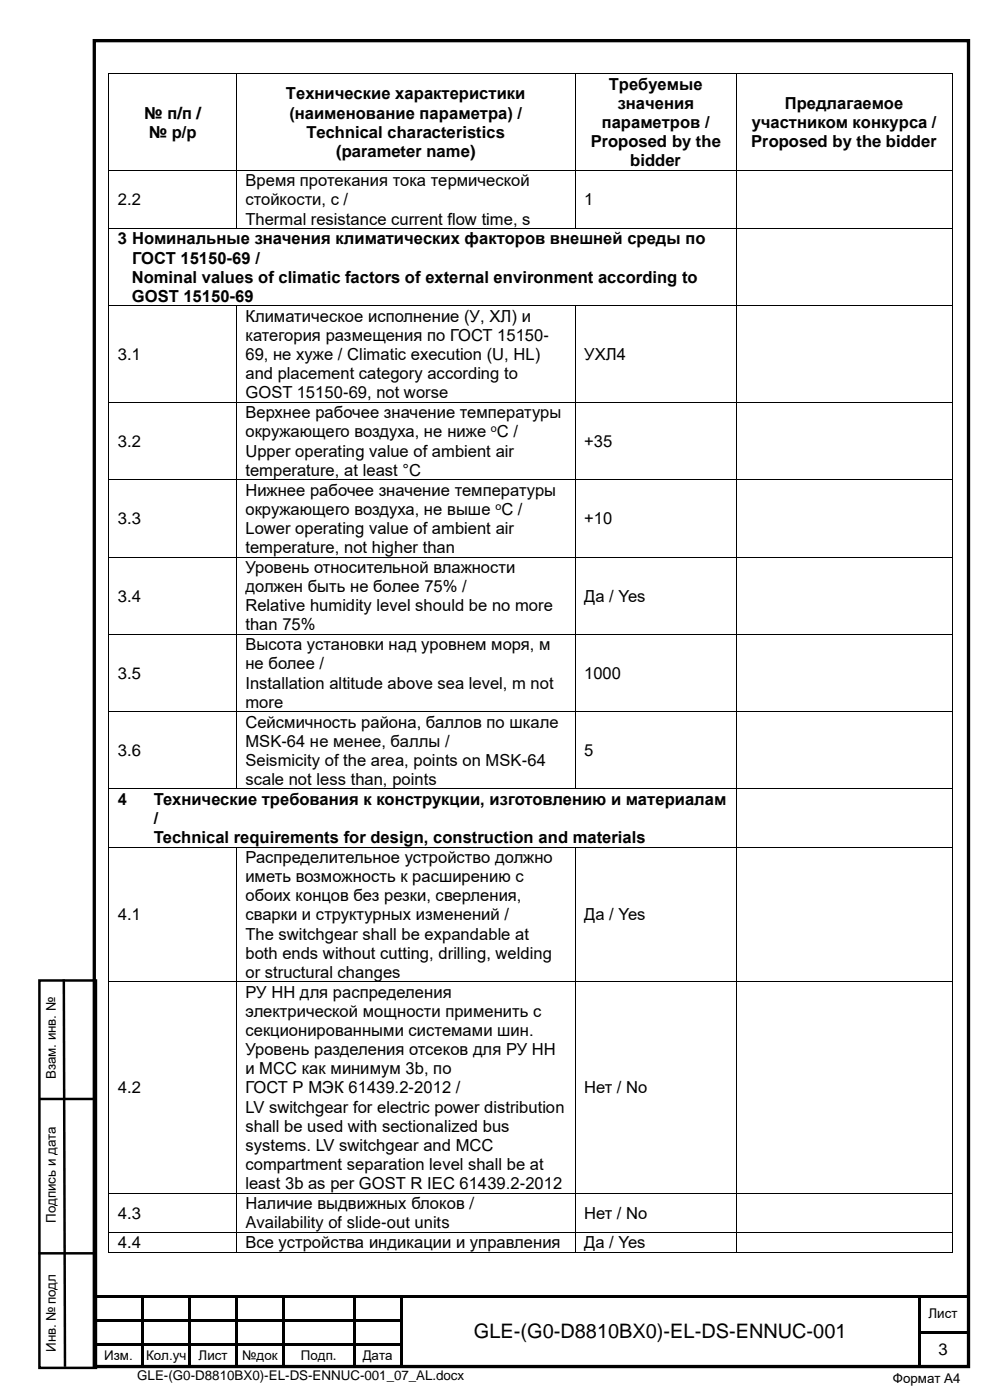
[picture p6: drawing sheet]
<svg xmlns="http://www.w3.org/2000/svg" width="210mm" height="297mm" viewBox="0 0 210 297" stroke-linecap="round" stroke-linejoin="round" font-family="sans-serif">
<defs><g id="words">
<text font-size="4.2" x="100.5" y="283.9">GLE-(G0-D8810BX0)-EL-DS-ENNUC-001</text>
<g font-size="3.5">
<text x="60.7" y="21.1">Технические характеристики</text>
<text x="129.1" y="19.1">Требуемые</text>
<text x="131" y="23.1">значения</text>
<text x="166.5" y="23.1">Предлагаемое</text>
<text x="30.6" y="25.1">№ п/п /</text>
<text x="31.5" y="29.2">№ p/p</text>
<text x="61.4" y="25.1">(наименование параметра) /</text>
<text x="65" y="29.2">Technical characteristics</text>
<text x="127.7" y="27.2">параметров /</text>
<text x="159.5" y="27.2">участником конкурса /</text>
<text x="71.3" y="33.3">(parameter name)</text>
<text x="125.3" y="31.2">Proposed by the</text>
<text x="133.7" y="35.3">bidder</text>
<text x="159.4" y="31.2">Proposed by the bidder</text>
<text x="52.1" y="39.5">Время протекания тока термической</text>
<text x="25" y="43.6">2.2</text>
<text x="52.1" y="43.6">стойкости, с /</text>
<text x="52.1" y="47.6">Thermal resistance current flow time, s</text>
<text x="123.9" y="43.6">1</text>
<text x="25" y="51.9">3 Номинальные значения климатических факторов внешней среды по</text>
<text x="27.9" y="60">Nominal values of climatic factors of external environment according to</text>
<text x="28" y="55.9">ГОСТ 15150-69 /</text>
<text x="27.9" y="64.1">GOST 15150-69</text>
<text x="52.1" y="68.3">Климатическое исполнение (У, ХЛ) и</text>
<text x="25" y="76.4">3.1</text>
<text x="52.1" y="72.4">категория размещения по ГОСТ 15150-</text>
<text x="52.1" y="76.4">69, не хуже / Climatic execution (U, HL)</text>
<text x="123.9" y="76.4">УХЛ4</text>
<text x="52.1" y="80.4">and placement category according to</text>
<text x="52.1" y="84.5">GOST 15150-69, not worse</text>
<text x="52.1" y="88.7">Верхнее рабочее значение температуры</text>
<text x="25" y="94.8">3.2</text>
<text x="52.1" y="92.8">окружающего воздуха, не ниже С /</text>
<text x="123.9" y="94.8">+35</text>
<text x="52.1" y="96.9">Upper operating value of ambient air</text>
<text x="52.1" y="100.9">temperature, at least °С</text>
<text x="52.1" y="105.1">Нижнее рабочее значение температуры</text>
<text x="25" y="111.2">3.3</text>
<text x="52.1" y="109.2">окружающего воздуха, не выше С /</text>
<text x="52.1" y="113.3">Lower operating value of ambient air</text>
<text x="123.9" y="111.2">+10</text>
<text x="52.1" y="117.3">temperature, not higher than</text>
<text x="52.1" y="121.6">Уровень относительной влажности</text>
<text x="52.1" y="125.6">должен быть не более 75% /</text>
<text x="25" y="127.7">3.4</text>
<text x="52.1" y="129.7">Relative humidity level should be no more</text>
<text x="123.9" y="127.7">Да / Yes</text>
<text x="52.1" y="133.7">than 75%</text>
<text x="52.1" y="137.9">Высота установки над уровнем моря, м</text>
<text x="52.1" y="142">не более /</text>
<text x="25" y="144">3.5</text>
<text x="52.1" y="146.1">Installation altitude above sea level, m not</text>
<text x="123.9" y="144">1000</text>
<text x="52.1" y="150.1">more</text>
<text x="52.1" y="154.4">Сейсмичность района, баллов по шкале</text>
<text x="25" y="160.5">3.6</text>
<text x="52.1" y="158.4">MSK-64 не менее, баллы /</text>
<text x="123.9" y="160.5">5</text>
<text x="52.1" y="162.5">Seismicity of the area, points on MSK-64</text>
<text x="52.1" y="166.5">scale not less than, points</text>
<text x="25" y="170.8">4</text>
<text x="32.6" y="170.8">Технические требования к конструкции, изготовлению и материалам</text>
<text x="32.6" y="174.8">/</text>
<text x="32.6" y="178.9">Technical requirements for design, construction and materials</text>
<text x="52.1" y="183.1">Распределительное устройство должно</text>
<text x="52.1" y="187.2">иметь возможность к расширению с</text>
<text x="52.1" y="191.2">обоих концов без резки, сверления,</text>
<text x="25" y="195.3">4.1</text>
<text x="52.1" y="195.3">сварки и структурных изменений /</text>
<text x="123.9" y="195.3">Да / Yes</text>
<text x="52.1" y="199.3">The switchgear shall be expandable at</text>
<text x="52.1" y="203.4">both ends without cutting, drilling, welding</text>
<text x="52.1" y="207.5">or structural changes</text>
<text x="52.1" y="211.7">РУ НН для распределения</text>
<text x="52.1" y="215.8">электрической мощности применить с</text>
<text x="52.1" y="219.8">секционированными системами шин.</text>
<text x="52.1" y="223.8">Уровень разделения отсеков для РУ НН</text>
<text x="52.1" y="227.9">и МСС как минимум 3b, по</text>
<text x="25" y="232">4.2</text>
<text x="52.1" y="232">ГОСТ Р МЭК 61439.2-2012 /</text>
<text x="123.9" y="232">Нет / No</text>
<text x="52.1" y="236">LV switchgear for electric power distribution</text>
<text x="52.1" y="240.1">shall be used with sectionalized bus</text>
<text x="52.1" y="244.2">systems. LV switchgear and MCC</text>
<text x="52.1" y="248.2">compartment separation level shall be at</text>
<text x="52.1" y="252.3">least 3b as per GOST R IEC 61439.2-2012</text>
<text x="52.1" y="256.5">Наличие выдвижных блоков /</text>
<text x="25" y="258.5">4.3</text>
<text x="52.1" y="260.6">Availability of slide-out units</text>
<text x="123.9" y="258.5">Нет / No</text>
<text x="25" y="264.8">4.4</text>
<text x="52.1" y="264.8">Все устройства индикации и управления</text>
<text x="123.9" y="264.8">Да / Yes</text>
<text x="199.1" y="287.4">3</text>
</g>
<g font-size="2.8">
<text x="11.8" y="229" transform="rotate(-90 11.8 229)">Взам. инв. №</text>
<text x="11.8" y="259.5" transform="rotate(-90 11.8 259.5)">Подпись и дата</text>
<text x="197" y="279.7">Лист</text>
<text x="11.8" y="286.8" transform="rotate(-90 11.8 286.8)">Инв. № подл</text>
<text x="22.1" y="288.6">Изм.</text>
<text x="29.1" y="292.9">GLE-(G0-D8810BX0)-EL-DS-ENNUC-001_07_AL.docx</text>
<text x="31" y="288.6">Кол.уч</text>
<text x="42.1" y="288.6">Лист</text>
<text x="51.4" y="288.6">№док</text>
<text x="63.8" y="288.6">Подп.</text>
<text x="76.9" y="288.6">Дата</text>
<text x="189.4" y="293.4">Формат А4</text>
</g>
<g font-size="2.3">
<text x="104.1" y="91.7">о</text>
<text x="105.1" y="108.1">о</text>
</g>
</g></defs>
<path d="M20 8.6h185.5v281.3h-185.5z" fill="none" stroke="#000" stroke-width=".71" stroke-linecap="butt"/>
<g fill="#000">
<path d="M23 15.6h.2v.1h-.2z" fill-rule="evenodd"/>
<path d="M23 15.6h.2v.1h-.2z" fill-rule="evenodd"/>
<path d="M50.1 15.6h.2v.1h-.2z" fill-rule="evenodd"/>
<path d="M121.9 15.6h.2v.1h-.2z" fill-rule="evenodd"/>
<path d="M156.2 15.6h.2v.1h-.2z" fill-rule="evenodd"/>
<path d="M201.9 15.6h.2v.1h-.2z" fill-rule="evenodd"/>
<path d="M201.9 15.6h.2v.1h-.2z" fill-rule="evenodd"/>
<path d="M23 36.1h.2v.1h-.2z" fill-rule="evenodd"/>
<path d="M50.1 36.1h.2v.1h-.2z" fill-rule="evenodd"/>
<path d="M121.9 36.1h.2v.1h-.2z" fill-rule="evenodd"/>
<path d="M156.2 36.1h.2v.1h-.2z" fill-rule="evenodd"/>
<path d="M201.9 36.1h.2v.1h-.2z" fill-rule="evenodd"/>
<path d="M23 48.4h.2v.2h-.2z" fill-rule="evenodd"/>
<path d="M50.1 48.4h.2v.2h-.2z" fill-rule="evenodd"/>
<path d="M121.9 48.4h.2v.2h-.2z" fill-rule="evenodd"/>
<path d="M156.2 48.4h.2v.2h-.2z" fill-rule="evenodd"/>
<path d="M201.9 48.4h.2v.2h-.2z" fill-rule="evenodd"/>
<path d="M23 64.8h.2v.2h-.2z" fill-rule="evenodd"/>
<path d="M50.1 64.8h.2v.2h-.2z" fill-rule="evenodd"/>
<path d="M121.9 64.8h.2v.2h-.2z" fill-rule="evenodd"/>
<path d="M156.2 64.8h.2v.2h-.2z" fill-rule="evenodd"/>
<path d="M201.9 64.8h.2v.2h-.2z" fill-rule="evenodd"/>
<path d="M23 85.3h.2v.1h-.2z" fill-rule="evenodd"/>
<path d="M50.1 85.3h.2v.1h-.2z" fill-rule="evenodd"/>
<path d="M121.9 85.3h.2v.1h-.2z" fill-rule="evenodd"/>
<path d="M156.2 85.3h.2v.1h-.2z" fill-rule="evenodd"/>
<path d="M201.9 85.3h.2v.1h-.2z" fill-rule="evenodd"/>
<path d="M23 101.7h.2v.1h-.2z" fill-rule="evenodd"/>
<path d="M23 118.1h.2v.2h-.2z" fill-rule="evenodd"/>
<path d="M50.1 101.7h.2v.1h-.2z" fill-rule="evenodd"/>
<path d="M50.1 118.1h.2v.2h-.2z" fill-rule="evenodd"/>
<path d="M121.9 101.7h.2v.1h-.2z" fill-rule="evenodd"/>
<path d="M121.9 118.1h.2v.2h-.2z" fill-rule="evenodd"/>
<path d="M156.2 101.7h.2v.1h-.2z" fill-rule="evenodd"/>
<path d="M156.2 118.1h.2v.2h-.2z" fill-rule="evenodd"/>
<path d="M201.9 101.7h.2v.1h-.2z" fill-rule="evenodd"/>
<path d="M201.9 118.1h.2v.2h-.2z" fill-rule="evenodd"/>
<path d="M23 134.5h.2v.1h-.2z" fill-rule="evenodd"/>
<path d="M50.1 134.5h.2v.1h-.2z" fill-rule="evenodd"/>
<path d="M121.9 134.5h.2v.1h-.2z" fill-rule="evenodd"/>
<path d="M156.2 134.5h.2v.1h-.2z" fill-rule="evenodd"/>
<path d="M201.9 134.5h.2v.1h-.2z" fill-rule="evenodd"/>
<path d="M23 150.9h.2v.2h-.2z" fill-rule="evenodd"/>
<path d="M50.1 150.9h.2v.2h-.2z" fill-rule="evenodd"/>
<path d="M121.9 150.9h.2v.2h-.2z" fill-rule="evenodd"/>
<path d="M156.2 150.9h.2v.2h-.2z" fill-rule="evenodd"/>
<path d="M201.9 150.9h.2v.2h-.2z" fill-rule="evenodd"/>
<path d="M23 167.3h.2v.2h-.2z" fill-rule="evenodd"/>
<path d="M23 179.6h.2v.2h-.2z" fill-rule="evenodd"/>
<path d="M50.1 167.3h.2v.2h-.2z" fill-rule="evenodd"/>
<path d="M50.1 179.6h.2v.2h-.2z" fill-rule="evenodd"/>
<path d="M121.9 167.3h.2v.2h-.2z" fill-rule="evenodd"/>
<path d="M121.9 179.6h.2v.2h-.2z" fill-rule="evenodd"/>
<path d="M156.2 167.3h.2v.2h-.2z" fill-rule="evenodd"/>
<path d="M156.2 179.6h.2v.2h-.2z" fill-rule="evenodd"/>
<path d="M201.9 167.3h.2v.2h-.2z" fill-rule="evenodd"/>
<path d="M201.9 179.6h.2v.2h-.2z" fill-rule="evenodd"/>
<path d="M23 208.2h.2v.2h-.2z" fill-rule="evenodd"/>
<path d="M50.1 208.2h.2v.2h-.2z" fill-rule="evenodd"/>
<path d="M121.9 208.2h.2v.2h-.2z" fill-rule="evenodd"/>
<path d="M156.2 208.2h.2v.2h-.2z" fill-rule="evenodd"/>
<path d="M201.9 208.2h.2v.2h-.2z" fill-rule="evenodd"/>
<path d="M23 253h.2v.2h-.2z" fill-rule="evenodd"/>
<path d="M50.1 253h.2v.2h-.2z" fill-rule="evenodd"/>
<path d="M121.9 253h.2v.2h-.2z" fill-rule="evenodd"/>
<path d="M156.2 253h.2v.2h-.2z" fill-rule="evenodd"/>
<path d="M201.9 253h.2v.2h-.2z" fill-rule="evenodd"/>
<path d="M20 274.9h10v.5h-10z" fill-rule="evenodd"/>
<path d="M23 261.3h.2v.2h-.2z" fill-rule="evenodd"/>
<path d="M23 265.5h.2v.2h-.2z" fill-rule="evenodd"/>
<path d="M23 265.5h.2v.2h-.2z" fill-rule="evenodd"/>
<path d="M30 275.4l.5 .1z" fill-rule="evenodd"/>
<path d="M30 274.9h.5v.5h-.5z" fill-rule="evenodd"/>
<path d="M30 275.5h.5v4.4h-.5z" fill-rule="evenodd"/>
<path d="M30.5 274.9h9.5v.5h-9.5z" fill-rule="evenodd"/>
<path d="M40 275.4l.5 .1z" fill-rule="evenodd"/>
<path d="M40 274.9h.5v.5h-.5z" fill-rule="evenodd"/>
<path d="M40 275.5h.5v4.4h-.5z" fill-rule="evenodd"/>
<path d="M40.5 274.9h9.5v.5h-9.5z" fill-rule="evenodd"/>
<path d="M50 275.4l.5 .1z" fill-rule="evenodd"/>
<path d="M50 274.9h.5v.5h-.5z" fill-rule="evenodd"/>
<path d="M50 275.5h.5v4.4h-.5z" fill-rule="evenodd"/>
<path d="M50.1 261.3h.2v.2h-.2z" fill-rule="evenodd"/>
<path d="M50.1 265.5h.2v.2h-.2z" fill-rule="evenodd"/>
<path d="M50.5 274.9h9.4v.5h-9.4z" fill-rule="evenodd"/>
<path d="M59.9 275.4l.5 .1z" fill-rule="evenodd"/>
<path d="M59.9 274.9h.5v.5h-.5z" fill-rule="evenodd"/>
<path d="M59.9 275.5h.5v4.4h-.5z" fill-rule="evenodd"/>
<path d="M60.4 274.9h14.5v.5h-14.5z" fill-rule="evenodd"/>
<path d="M74.9 275.4l.5 .1z" fill-rule="evenodd"/>
<path d="M74.9 274.9h.5v.5h-.5z" fill-rule="evenodd"/>
<path d="M74.9 275.5h.5v4.4h-.5z" fill-rule="evenodd"/>
<path d="M75.4 274.9h9.5v.5h-9.5z" fill-rule="evenodd"/>
<path d="M84.9 275.4l.5 .1z" fill-rule="evenodd"/>
<path d="M84.9 274.9h.5v.5h-.5z" fill-rule="evenodd"/>
<path d="M84.9 275.5h.5v4.4h-.5z" fill-rule="evenodd"/>
<path d="M85.4 274.9h109.5v.5h-109.5z" fill-rule="evenodd"/>
<path d="M121.9 261.3h.2v.2h-.2z" fill-rule="evenodd"/>
<path d="M121.9 265.5h.2v.2h-.2z" fill-rule="evenodd"/>
<path d="M156.2 261.3h.2v.2h-.2z" fill-rule="evenodd"/>
<path d="M156.2 265.5h.2v.2h-.2z" fill-rule="evenodd"/>
<path d="M194.9 275.4l.5 .1z" fill-rule="evenodd"/>
<path d="M194.9 274.9h.5v.5h-.5z" fill-rule="evenodd"/>
<path d="M194.9 275.5h.5v4.4h-.5z" fill-rule="evenodd"/>
<path d="M195.4 274.9h9.7v.5h-9.7z" fill-rule="evenodd"/>
<path d="M201.9 261.3h.2v.2h-.2z" fill-rule="evenodd"/>
<path d="M201.9 265.5h.2v.2h-.2z" fill-rule="evenodd"/>
<path d="M201.9 265.5h.2v.2h-.2z" fill-rule="evenodd"/>
<path d="M20 279.9h10v.5h-10z" fill-rule="evenodd"/>
<path d="M20 285h10v.5h-10z" fill-rule="evenodd"/>
<path d="M30 279.9h.5v.5h-.5z" fill-rule="evenodd"/>
<path d="M30 280.4h.5v2h-.5z" fill-rule="evenodd"/>
<path d="M30 282.4h.5v.5h-.5z" fill-rule="evenodd"/>
<path d="M30 282.9h.5v2.1h-.5z" fill-rule="evenodd"/>
<path d="M30 285h.5v.6h-.5z" fill-rule="evenodd"/>
<path d="M30 285.6h.5v4.4h-.5z" fill-rule="evenodd"/>
<path d="M30.5 279.9h9.5v.5h-9.5z" fill-rule="evenodd"/>
<path d="M30.5 285h9.5v.5h-9.5z" fill-rule="evenodd"/>
<path d="M40 279.9h.5v.5h-.5z" fill-rule="evenodd"/>
<path d="M40 280.4h.5v2h-.5z" fill-rule="evenodd"/>
<path d="M40 282.4h.5v.5h-.5z" fill-rule="evenodd"/>
<path d="M40 282.9h.5v2.1h-.5z" fill-rule="evenodd"/>
<path d="M40 285h.5v.6h-.5z" fill-rule="evenodd"/>
<path d="M40 285.6h.5v4.4h-.5z" fill-rule="evenodd"/>
<path d="M40.5 279.9h9.5v.5h-9.5z" fill-rule="evenodd"/>
<path d="M40.5 285h9.5v.5h-9.5z" fill-rule="evenodd"/>
<path d="M50 279.9h.5v.5h-.5z" fill-rule="evenodd"/>
<path d="M50 280.4h.5v2h-.5z" fill-rule="evenodd"/>
<path d="M50 282.4h.5v.5h-.5z" fill-rule="evenodd"/>
<path d="M50 282.9h.5v2.1h-.5z" fill-rule="evenodd"/>
<path d="M50 285h.5v.6h-.5z" fill-rule="evenodd"/>
<path d="M50 285.6h.5v4.4h-.5z" fill-rule="evenodd"/>
<path d="M50.5 279.9h9.4v.5h-9.4z" fill-rule="evenodd"/>
<path d="M50.5 285h9.4v.5h-9.4z" fill-rule="evenodd"/>
<path d="M59.9 279.9h.5v.5h-.5z" fill-rule="evenodd"/>
<path d="M59.9 280.4h.5v2h-.5z" fill-rule="evenodd"/>
<path d="M59.9 282.4h.5v.5h-.5z" fill-rule="evenodd"/>
<path d="M59.9 282.9h.5v2.1h-.5z" fill-rule="evenodd"/>
<path d="M59.9 285h.5v.6h-.5z" fill-rule="evenodd"/>
<path d="M59.9 285.6h.5v4.4h-.5z" fill-rule="evenodd"/>
<path d="M60.4 279.9h14.5v.5h-14.5z" fill-rule="evenodd"/>
<path d="M60.4 285h14.5v.5h-14.5z" fill-rule="evenodd"/>
<path d="M74.9 279.9h.5v.5h-.5z" fill-rule="evenodd"/>
<path d="M74.9 280.4h.5v2h-.5z" fill-rule="evenodd"/>
<path d="M74.9 282.4h.5v.5h-.5z" fill-rule="evenodd"/>
<path d="M74.9 282.9h.5v2.1h-.5z" fill-rule="evenodd"/>
<path d="M74.9 285h.5v.6h-.5z" fill-rule="evenodd"/>
<path d="M74.9 285.6h.5v4.4h-.5z" fill-rule="evenodd"/>
<path d="M75.4 279.9h9.5v.5h-9.5z" fill-rule="evenodd"/>
<path d="M75.4 285h9.5v.5h-9.5z" fill-rule="evenodd"/>
<path d="M84.9 279.9h.5v.5h-.5z" fill-rule="evenodd"/>
<path d="M84.9 280.4h.5v2h-.5z" fill-rule="evenodd"/>
<path d="M84.9 282.4h.5v.5h-.5z" fill-rule="evenodd"/>
<path d="M84.9 282.9h.5v2.1h-.5z" fill-rule="evenodd"/>
<path d="M84.9 285h.5v.6h-.5z" fill-rule="evenodd"/>
<path d="M84.9 285.6h.5v4.4h-.5z" fill-rule="evenodd"/>
<path d="M194.9 279.9h.5v.5h-.5z" fill-rule="evenodd"/>
<path d="M194.9 280.4h.5v2h-.5z" fill-rule="evenodd"/>
<path d="M194.9 282.4h.5v.5h-.5z" fill-rule="evenodd"/>
<path d="M194.9 282.9h.5v2.1h-.5z" fill-rule="evenodd"/>
<path d="M194.9 285h.5v.6h-.5z" fill-rule="evenodd"/>
<path d="M194.9 285.6h.5v4.4h-.5z" fill-rule="evenodd"/>
<path d="M195.4 282.4h9.7v.5h-9.7z" fill-rule="evenodd"/>
</g>
<path d="M8.4 208h12v82.2h-12zM13.5 207.8l.3 82.2M8.3 233.1h12M8.2 265.9h12" fill="none" stroke="#000" stroke-width=".53"/>
<g fill="none" stroke="#000" stroke-width=".21">
<path d="M23.1 15.7v20.4M23.2 15.7h26.9M50.2 15.7v20.4M50.3 15.7h71.6M122 15.7v20.4M122.1 15.7h34.1M156.3 15.7v20.4M156.4 15.7h45.5M202 15.7v20.4M23.1 36.2v12.2M23.2 36.2h26.9M50.2 36.2v12.2"/>
<path d="M50.3 36.2h71.6M122 36.2v12.2M122.1 36.2h34.1M156.3 36.2v12.2M156.4 36.2h45.5M202 36.2v12.2M23.1 48.6v16.2M23.2 48.5h26.9M50.3 48.5h71.6M122.1 48.5h34.1M156.3 48.6v16.2M156.4 48.5h45.5"/>
<path d="M202 48.6v16.2M23.1 65v20.3M23.2 64.9h26.9M50.2 65v20.3M50.3 64.9h71.6M122 65v20.3M122.1 64.9h34.1M156.3 65v20.3M156.4 64.9h45.5M202 65v20.3M23.1 85.4v16.3M23.2 85.4h26.9"/>
<path d="M50.2 85.4v16.3M50.3 85.4h71.6M122 85.4v16.3M122.1 85.4h34.1M156.3 85.4v16.3M156.4 85.4h45.5M202 85.4v16.3M23.1 101.8v16.3M23.1 118.3v16.2M23.2 101.7h26.9M23.2 118.2h26.9M50.2 101.8v16.3"/>
<path d="M50.2 118.3v16.2M50.3 101.7h71.6M50.3 118.2h71.6M122 101.8v16.3M122 118.3v16.2M122.1 101.7h34.1M122.1 118.2h34.1M156.3 101.8v16.3M156.3 118.3v16.2M156.4 101.7h45.5M156.4 118.2h45.5M202 101.8v16.3"/>
<path d="M202 118.3v16.2M23.1 134.6v16.3M23.2 134.6h26.9M50.2 134.6v16.3M50.3 134.6h71.6M122 134.6v16.3M122.1 134.6h34.1M156.3 134.6v16.3M156.4 134.6h45.5M202 134.6v16.3M23.1 151.1v16.2M23.2 151h26.9"/>
<path d="M50.2 151.1v16.2M50.3 151h71.6M122 151.1v16.2M122.1 151h34.1M156.3 151.1v16.2M156.4 151h45.5M202 151.1v16.2M23.1 167.5v12.1M23.1 179.8v28.4M23.2 167.4h26.9M23.2 179.7h26.9M50.2 179.8v28.4"/>
<path d="M50.3 167.4h71.6M50.3 179.7h71.6M122 179.8v28.4M122.1 167.4h34.1M122.1 179.7h34.1M156.3 167.5v12.1M156.3 179.8v28.4M156.4 167.4h45.5M156.4 179.7h45.5M202 167.5v12.1M202 179.8v28.4M23.1 208.4v44.6"/>
<path d="M23.2 208.3h26.9M50.2 208.4v44.6M50.3 208.3h71.6M122 208.4v44.6M122.1 208.3h34.1M156.3 208.4v44.6M156.4 208.3h45.5M202 208.4v44.6M23.1 253.2v8.1M23.2 253.1h26.9M50.2 253.2v8.1M50.3 253.1h71.6"/>
<path d="M122 253.2v8.1M122.1 253.1h34.1M156.3 253.2v8.1M156.4 253.1h45.5M202 253.2v8.1M23.1 261.5v4M23.2 261.4h26.9M23.2 265.6h26.9M50.2 261.5v4M50.3 261.4h71.6M50.3 265.6h71.6M122 261.5v4"/>
<path d="M122.1 261.4h34.1M122.1 265.6h34.1M156.3 261.5v4M156.4 261.4h45.5M156.4 265.6h45.5M202 261.5v4"/>
</g>
<use href="#words"/>
</svg>
